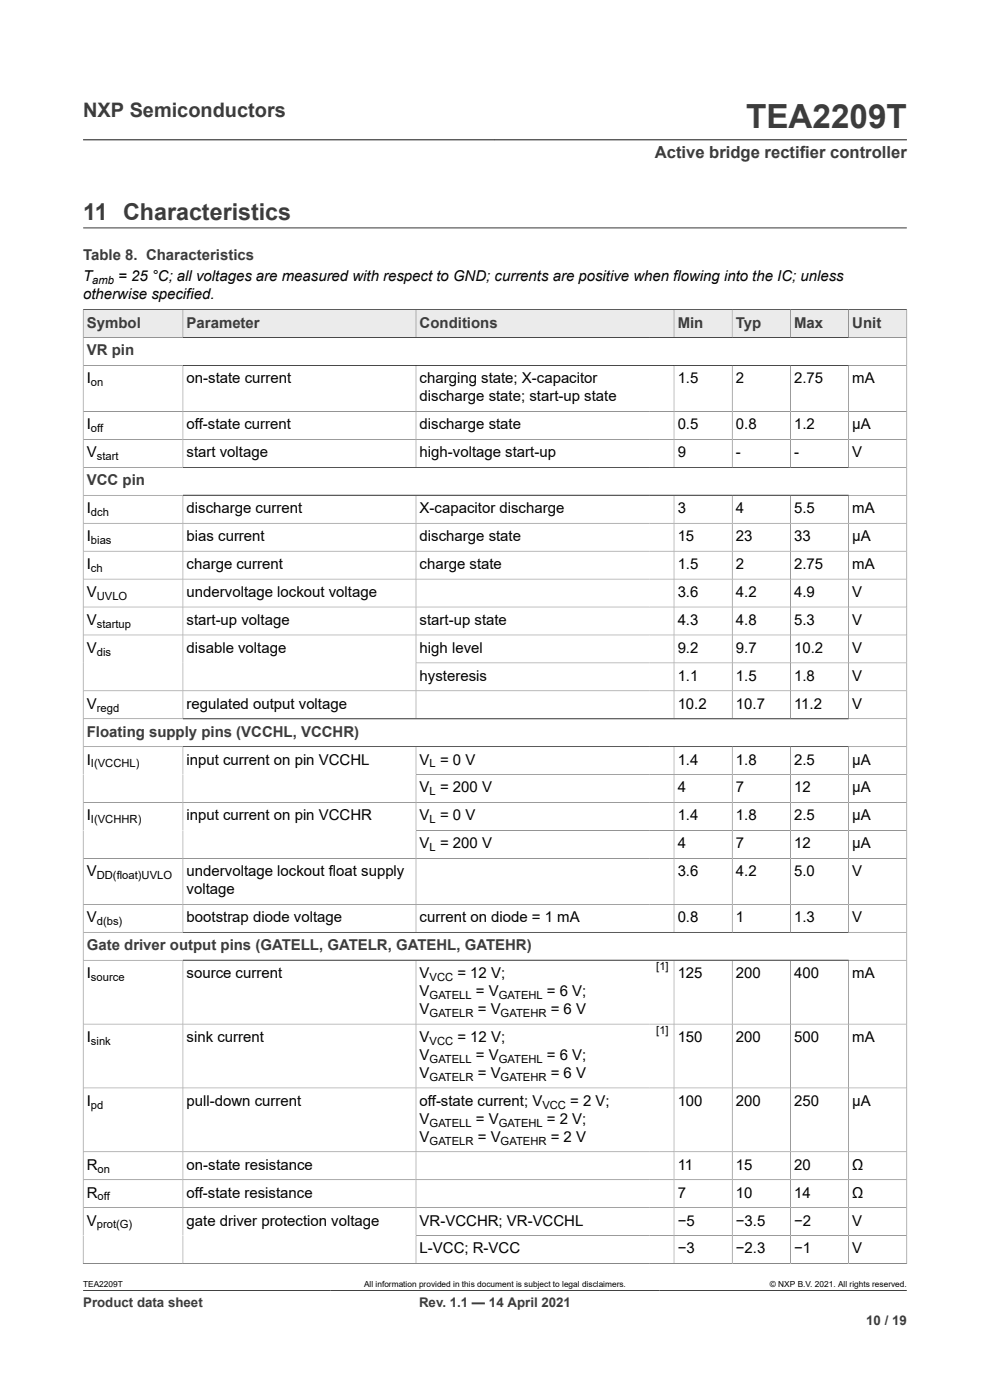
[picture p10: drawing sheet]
<svg xmlns="http://www.w3.org/2000/svg" width="210mm" height="297mm" viewBox="0 0 210 297" stroke-linecap="round" stroke-linejoin="round" font-family="sans-serif">
<defs><g id="words">
<text font-size="7.1" fill="#3c3c3c" x="158.3" y="27.2">TEA2209T</text>
<text font-size="4.9" fill="#3c3c3c" x="17.6" y="46.6">11 Characteristics</text>
<text font-size="4.2" fill="#3c3c3c" x="17.6" y="24.8">NXP Semiconductors</text>
<text font-size="3.5" fill="#3c3c3c" x="138.9" y="33.5">Active bridge rectifier controller</text>
<g font-size="3.2">
<text x="17.6" y="59.7">T</text>
<text x="25.1" y="59.7">= 25 °C; all voltages are measured with respect to GND; currents are positive when flowing into the IC; unless</text>
<text x="17.6" y="63.5">otherwise specified.</text>
<text x="18.4" y="81.3">I</text>
<text x="39.6" y="81.3">on-state current</text>
<text x="89" y="81.3">charging state; X-capacitor</text>
<text x="143.7" y="81.3">1.5</text>
<text x="156.1" y="81.3">2</text>
<text x="168.4" y="81.3">2.75</text>
<text x="180.8" y="81.3">mA</text>
<text x="89" y="85.1">discharge state; start-up state</text>
<text x="18.4" y="91.1">I</text>
<text x="39.6" y="91.1">off-state current</text>
<text x="89" y="91.1">discharge state</text>
<text x="143.7" y="91.1">0.5</text>
<text x="156.1" y="91.1">0.8</text>
<text x="168.4" y="91.1">1.2</text>
<text x="180.8" y="91.1">μA</text>
<text x="18.4" y="97">V</text>
<text x="39.6" y="97">start voltage</text>
<text x="89" y="97">high-voltage start-up</text>
<text x="143.7" y="97">9</text>
<text x="156.1" y="97">-</text>
<text x="168.4" y="97">-</text>
<text x="180.8" y="97">V</text>
<text x="18.4" y="108.9">I</text>
<text x="39.6" y="108.9">discharge current</text>
<text x="89" y="108.9">X-capacitor discharge</text>
<text x="143.7" y="108.9">3</text>
<text x="156.1" y="108.9">4</text>
<text x="168.4" y="108.9">5.5</text>
<text x="180.8" y="108.9">mA</text>
<text x="18.4" y="114.8">I</text>
<text x="39.6" y="114.8">bias current</text>
<text x="89" y="114.8">discharge state</text>
<text x="143.7" y="114.8">15</text>
<text x="156.1" y="114.8">23</text>
<text x="168.4" y="114.8">33</text>
<text x="180.8" y="114.8">μA</text>
<text x="18.4" y="120.7">I</text>
<text x="39.6" y="120.7">charge current</text>
<text x="89" y="120.7">charge state</text>
<text x="143.7" y="120.7">1.5</text>
<text x="156.1" y="120.7">2</text>
<text x="168.4" y="120.7">2.75</text>
<text x="180.8" y="120.7">mA</text>
<text x="18.4" y="126.6">V</text>
<text x="39.6" y="126.6">undervoltage lockout voltage</text>
<text x="143.7" y="126.6">3.6</text>
<text x="156.1" y="126.6">4.2</text>
<text x="168.4" y="126.6">4.9</text>
<text x="180.8" y="126.6">V</text>
<text x="18.4" y="132.6">V</text>
<text x="39.6" y="132.6">start-up voltage</text>
<text x="89" y="132.6">start-up state</text>
<text x="143.7" y="132.6">4.3</text>
<text x="156.1" y="132.6">4.8</text>
<text x="168.4" y="132.6">5.3</text>
<text x="180.8" y="132.6">V</text>
<text x="18.4" y="138.5">V</text>
<text x="39.6" y="138.5">disable voltage</text>
<text x="89" y="138.5">high level</text>
<text x="143.7" y="138.5">9.2</text>
<text x="156.1" y="138.5">9.7</text>
<text x="168.4" y="138.5">10.2</text>
<text x="180.8" y="138.5">V</text>
<text x="89" y="144.4">hysteresis</text>
<text x="143.7" y="144.4">1.1</text>
<text x="156.1" y="144.4">1.5</text>
<text x="168.4" y="144.4">1.8</text>
<text x="180.8" y="144.4">V</text>
<text x="18.4" y="150.3">V</text>
<text x="39.6" y="150.3">regulated output voltage</text>
<text x="143.7" y="150.3">10.2</text>
<text x="156.1" y="150.3">10.7</text>
<text x="168.4" y="150.3">11.2</text>
<text x="180.8" y="150.3">V</text>
<text x="18.4" y="162.2">I</text>
<text x="39.6" y="162.2">input current on pin VCCHL</text>
<text x="89" y="162.2">V = 0 V</text>
<text x="143.7" y="162.2">1.4</text>
<text x="156.1" y="162.2">1.8</text>
<text x="168.4" y="162.2">2.5</text>
<text x="180.8" y="162.2">μA</text>
<text x="89" y="168.1">V = 200 V</text>
<text x="143.7" y="168.1">4</text>
<text x="156.1" y="168.1">7</text>
<text x="168.4" y="168.1">12</text>
<text x="180.8" y="168.1">μA</text>
<text x="18.4" y="174">I</text>
<text x="39.6" y="174">input current on pin VCCHR</text>
<text x="89" y="174">V = 0 V</text>
<text x="89" y="180">V = 200 V</text>
<text x="143.7" y="174">1.4</text>
<text x="143.7" y="180">4</text>
<text x="156.1" y="174">1.8</text>
<text x="156.1" y="180">7</text>
<text x="168.4" y="174">2.5</text>
<text x="168.4" y="180">12</text>
<text x="180.8" y="174">μA</text>
<text x="180.8" y="180">μA</text>
<text x="18.4" y="185.9">V</text>
<text x="39.6" y="185.9">undervoltage lockout float supply</text>
<text x="143.7" y="185.9">3.6</text>
<text x="156.1" y="185.9">4.2</text>
<text x="168.4" y="185.9">5.0</text>
<text x="180.8" y="185.9">V</text>
<text x="39.6" y="189.7">voltage</text>
<text x="18.4" y="195.6">V</text>
<text x="39.6" y="195.6">bootstrap diode voltage</text>
<text x="89" y="195.6">current on diode = 1 mA</text>
<text x="143.7" y="195.6">0.8</text>
<text x="156.1" y="195.6">1</text>
<text x="168.4" y="195.6">1.3</text>
<text x="180.8" y="195.6">V</text>
<text x="18.4" y="207.5">I</text>
<text x="39.6" y="207.5">source current</text>
<text x="89" y="207.5">V</text>
<text x="97" y="207.5">= 12 V;</text>
<text x="143.7" y="207.5">125</text>
<text x="156.1" y="207.5">200</text>
<text x="168.4" y="207.5">400</text>
<text x="180.8" y="207.5">mA</text>
<text x="89" y="211.3">V</text>
<text x="89" y="215.1">V</text>
<text x="101" y="211.3">= V</text>
<text x="101.4" y="215.1">= V</text>
<text x="116" y="211.3">= 6 V;</text>
<text x="116.8" y="215.1">= 6 V</text>
<text x="18.4" y="221">I</text>
<text x="39.6" y="221">sink current</text>
<text x="89" y="221">V</text>
<text x="97" y="221">= 12 V;</text>
<text x="143.7" y="221">150</text>
<text x="156.1" y="221">200</text>
<text x="168.4" y="221">500</text>
<text x="180.8" y="221">mA</text>
<text x="89" y="224.8">V</text>
<text x="101" y="224.8">= V</text>
<text x="116" y="224.8">= 6 V;</text>
<text x="89" y="228.7">V</text>
<text x="101.4" y="228.7">= V</text>
<text x="116.8" y="228.7">= 6 V</text>
<text x="18.4" y="234.6">I</text>
<text x="39.6" y="234.6">pull-down current</text>
<text x="89" y="234.6">off-state current; V</text>
<text x="89" y="238.4">V</text>
<text x="101" y="238.4">= V</text>
<text x="116" y="238.4">= 2 V;</text>
<text x="121" y="234.6">= 2 V;</text>
<text x="143.7" y="234.6">100</text>
<text x="156.1" y="234.6">200</text>
<text x="168.4" y="234.6">250</text>
<text x="180.8" y="234.6">μA</text>
<text x="89" y="242.2">V</text>
<text x="101.4" y="242.2">= V</text>
<text x="116.8" y="242.2">= 2 V</text>
<text x="18.4" y="248.1">R</text>
<text x="39.6" y="248.1">on-state resistance</text>
<text x="143.7" y="248.1">11</text>
<text x="156.1" y="248.1">15</text>
<text x="168.4" y="248.1">20</text>
<text x="180.8" y="248.1">Ω</text>
<text x="18.4" y="254.1">R</text>
<text x="39.6" y="254.1">off-state resistance</text>
<text x="143.7" y="254.1">7</text>
<text x="156.1" y="254.1">10</text>
<text x="168.4" y="254.1">14</text>
<text x="180.8" y="254.1">Ω</text>
<text x="18.4" y="260">V</text>
<text x="39.6" y="260">gate driver protection voltage</text>
<text x="89" y="260">VR-VCCHR; VR-VCCHL</text>
<text x="143.7" y="260">−5</text>
<text x="156.1" y="260">−3.5</text>
<text x="168.4" y="260">−2</text>
<text x="180.8" y="260">V</text>
<text x="89" y="265.9">L-VCC; R-VCC</text>
<text x="143.7" y="265.9">−3</text>
<text x="156.1" y="265.9">−2.3</text>
<text x="168.4" y="265.9">−1</text>
<text x="180.8" y="265.9">V</text>
</g>
<g font-size="3.2" fill="#3c3c3c">
<text x="17.6" y="55.2">Table 8. Characteristics</text>
<text x="18.4" y="69.5">Symbol</text>
<text x="39.6" y="69.5">Parameter</text>
<text x="89" y="69.5">Conditions</text>
<text x="143.7" y="69.5">Min</text>
<text x="156.1" y="69.5">Typ</text>
<text x="168.4" y="69.5">Max</text>
<text x="180.8" y="69.5">Unit</text>
<text x="18.4" y="75.4">VR pin</text>
<text x="18.4" y="102.9">VCC pin</text>
<text x="18.4" y="156.3">Floating supply pins (VCCHL, VCCHR)</text>
<text x="18.4" y="201.6">Gate driver output pins (GATELL, GATELR, GATEHL, GATEHR)</text>
</g>
<g font-size="2.8" fill="#3c3c3c">
<text x="17.6" y="277.3">Product data sheet</text>
<text x="88.9" y="277.3">Rev. 1.1 — 14 April 2021</text>
<text x="183.7" y="281">10 / 19</text>
</g>
<g font-size="2.4">
<text x="19.6" y="60.3">amb</text>
<text x="19.3" y="82">on</text>
<text x="19.3" y="91.7">off</text>
<text x="20.5" y="97.6">start</text>
<text x="19.3" y="109.5">dch</text>
<text x="19.3" y="115.4">bias</text>
<text x="19.3" y="121.3">ch</text>
<text x="20.5" y="127.3">UVLO</text>
<text x="20.5" y="133.2">startup</text>
<text x="20.5" y="139.1">dis</text>
<text x="20.5" y="151">regd</text>
<text x="19.3" y="162.8">I(VCCHL)</text>
<text x="91.1" y="162.8">L</text>
<text x="91.1" y="168.7">L</text>
<text x="19.3" y="174.7">I(VCHHR)</text>
<text x="91.1" y="174.7">L</text>
<text x="91.1" y="180.6">L</text>
<text x="20.5" y="186.5">DD(float)UVLO</text>
<text x="20.5" y="196.3">d(bs)</text>
<text x="19.3" y="208.1">source</text>
<text x="91.1" y="208.1">VCC</text>
<text x="139.2" y="205.8">[1]</text>
<text x="91.1" y="211.9">GATELL</text>
<text x="91.1" y="215.7">GATELR</text>
<text x="105.8" y="211.9">GATEHL</text>
<text x="106.2" y="215.7">GATEHR</text>
<text x="19.3" y="221.7">sink</text>
<text x="91.1" y="221.7">VCC</text>
<text x="139.2" y="219.4">[1]</text>
<text x="91.1" y="225.5">GATELL</text>
<text x="105.8" y="225.5">GATEHL</text>
<text x="91.1" y="229.3">GATELR</text>
<text x="106.2" y="229.3">GATEHR</text>
<text x="19.3" y="235.2">pd</text>
<text x="91.1" y="239">GATELL</text>
<text x="105.8" y="239">GATEHL</text>
<text x="115.1" y="235.2">VCC</text>
<text x="91.1" y="242.8">GATELR</text>
<text x="106.2" y="242.8">GATEHR</text>
<text x="20.7" y="248.7">on</text>
<text x="20.7" y="254.7">off</text>
<text x="20.5" y="260.6">prot(G)</text>
</g>
<g font-size="1.8">
<text x="17.6" y="273.1">TEA2209T</text>
<text x="77.2" y="273.1">All information provided in this document is subject to legal disclaimers.</text>
<text x="163.3" y="273.1">© NXP B.V. 2021. All rights reserved.</text>
</g>
</g></defs>
<path d="M17.6 29.7h174.8M17.6 48.3h174.8M17.6 65.7h174.8" fill="none" stroke="#3c3c3c" stroke-width=".21"/>
<path d="M17.7 65.8h21v5.8h-21z" fill="#ebebeb"/>
<path d="M17.6 65.7h21.2v5.9h-21.2z" fill="none" stroke="#3c3c3c" stroke-width=".21"/>
<path d="M38.9 65.8h49.3v5.8h-49.3z" fill="#ebebeb"/>
<path d="M38.8 65.7h49.4v5.9h-49.4z" fill="none" stroke="#3c3c3c" stroke-width=".21"/>
<path d="M88.3 65.8h49.4v5.8h-49.4z" fill="#ebebeb"/>
<path d="M137.7 65.7h-49.5v5.9h49.5" fill="none" stroke="#3c3c3c" stroke-width=".21"/>
<path d="M137.7 65.8h5.2v5.8h-5.2z" fill="#ebebeb"/>
<path d="M137.7 65.7h5.3v5.9h-5.3" fill="none" stroke="#3c3c3c" stroke-width=".21"/>
<path d="M143 65.8h12.2v5.8h-12.2z" fill="#ebebeb"/>
<path d="M143 65.7h12.3v5.9h-12.3z" fill="none" stroke="#3c3c3c" stroke-width=".21"/>
<path d="M155.4 65.8h12.2v5.8h-12.2z" fill="#ebebeb"/>
<path d="M155.3 65.7h12.4v5.9h-12.4z" fill="none" stroke="#3c3c3c" stroke-width=".21"/>
<path d="M167.7 65.8h12.2v5.8h-12.2z" fill="#ebebeb"/>
<path d="M167.7 65.7h12.3v5.9h-12.3z" fill="none" stroke="#3c3c3c" stroke-width=".21"/>
<path d="M180.1 65.8h12.2v5.8h-12.2z" fill="#ebebeb"/>
<g fill="none" stroke="#3c3c3c" stroke-width=".21">
<path d="M17.6 77.6h174.8M38.8 77.6v21.5M88.2 77.6v21.5M143 77.6v21.5M155.3 77.6v21.5M167.7 77.6v21.5M180 71.6v-5.9h12.4v202.4M180 77.6v21.5M192.4 71.6h-174.8v196.5M17.6 87.3h174.8M17.6 99.1h174.8M192.4 93.2h-174.8"/>
<path d="M17.6 105.1h174.8M17.6 111h174.8M38.8 105.1v47.4M88.2 105.1v47.4M143 105.1v47.4M155.3 105.1v47.4M167.7 105.1v47.4M180 105.1v47.4M192.4 116.9h-174.8M17.6 122.9h174.8M17.6 134.7h174.8M192.4 128.8h-174.8"/>
<path d="M17.6 152.5h174.8M38.8 158.4v39.4M88.2 140.6h104.2M88.2 158.4v39.4M143 158.4v39.4M155.3 158.4v39.4M167.7 158.4v39.4M180 158.4v39.4M192.4 146.6h-174.8M192.4 158.4h-174.8M17.6 170.3h174.8M88.2 164.3h104.2"/>
<path d="M88.2 176.2h104.2M17.6 182.1h174.8M17.6 197.8h174.8M192.4 191.9h-174.8M17.6 217.3h174.8M38.8 203.7v64.4M88.2 203.7v64.4M143 203.7v64.4M155.3 203.7v64.4M167.7 203.7v64.4M180 203.7v64.4M192.4 203.7h-174.8"/>
<path d="M192.4 230.8h-174.8M17.6 244.3h174.8M17.6 250.3h174.8M192.4 256.2h-174.8M17.6 273.8h174.8M192.4 262.1h-104.2M192.4 268.1h-174.8"/>
</g>
<use href="#words"/>
</svg>
